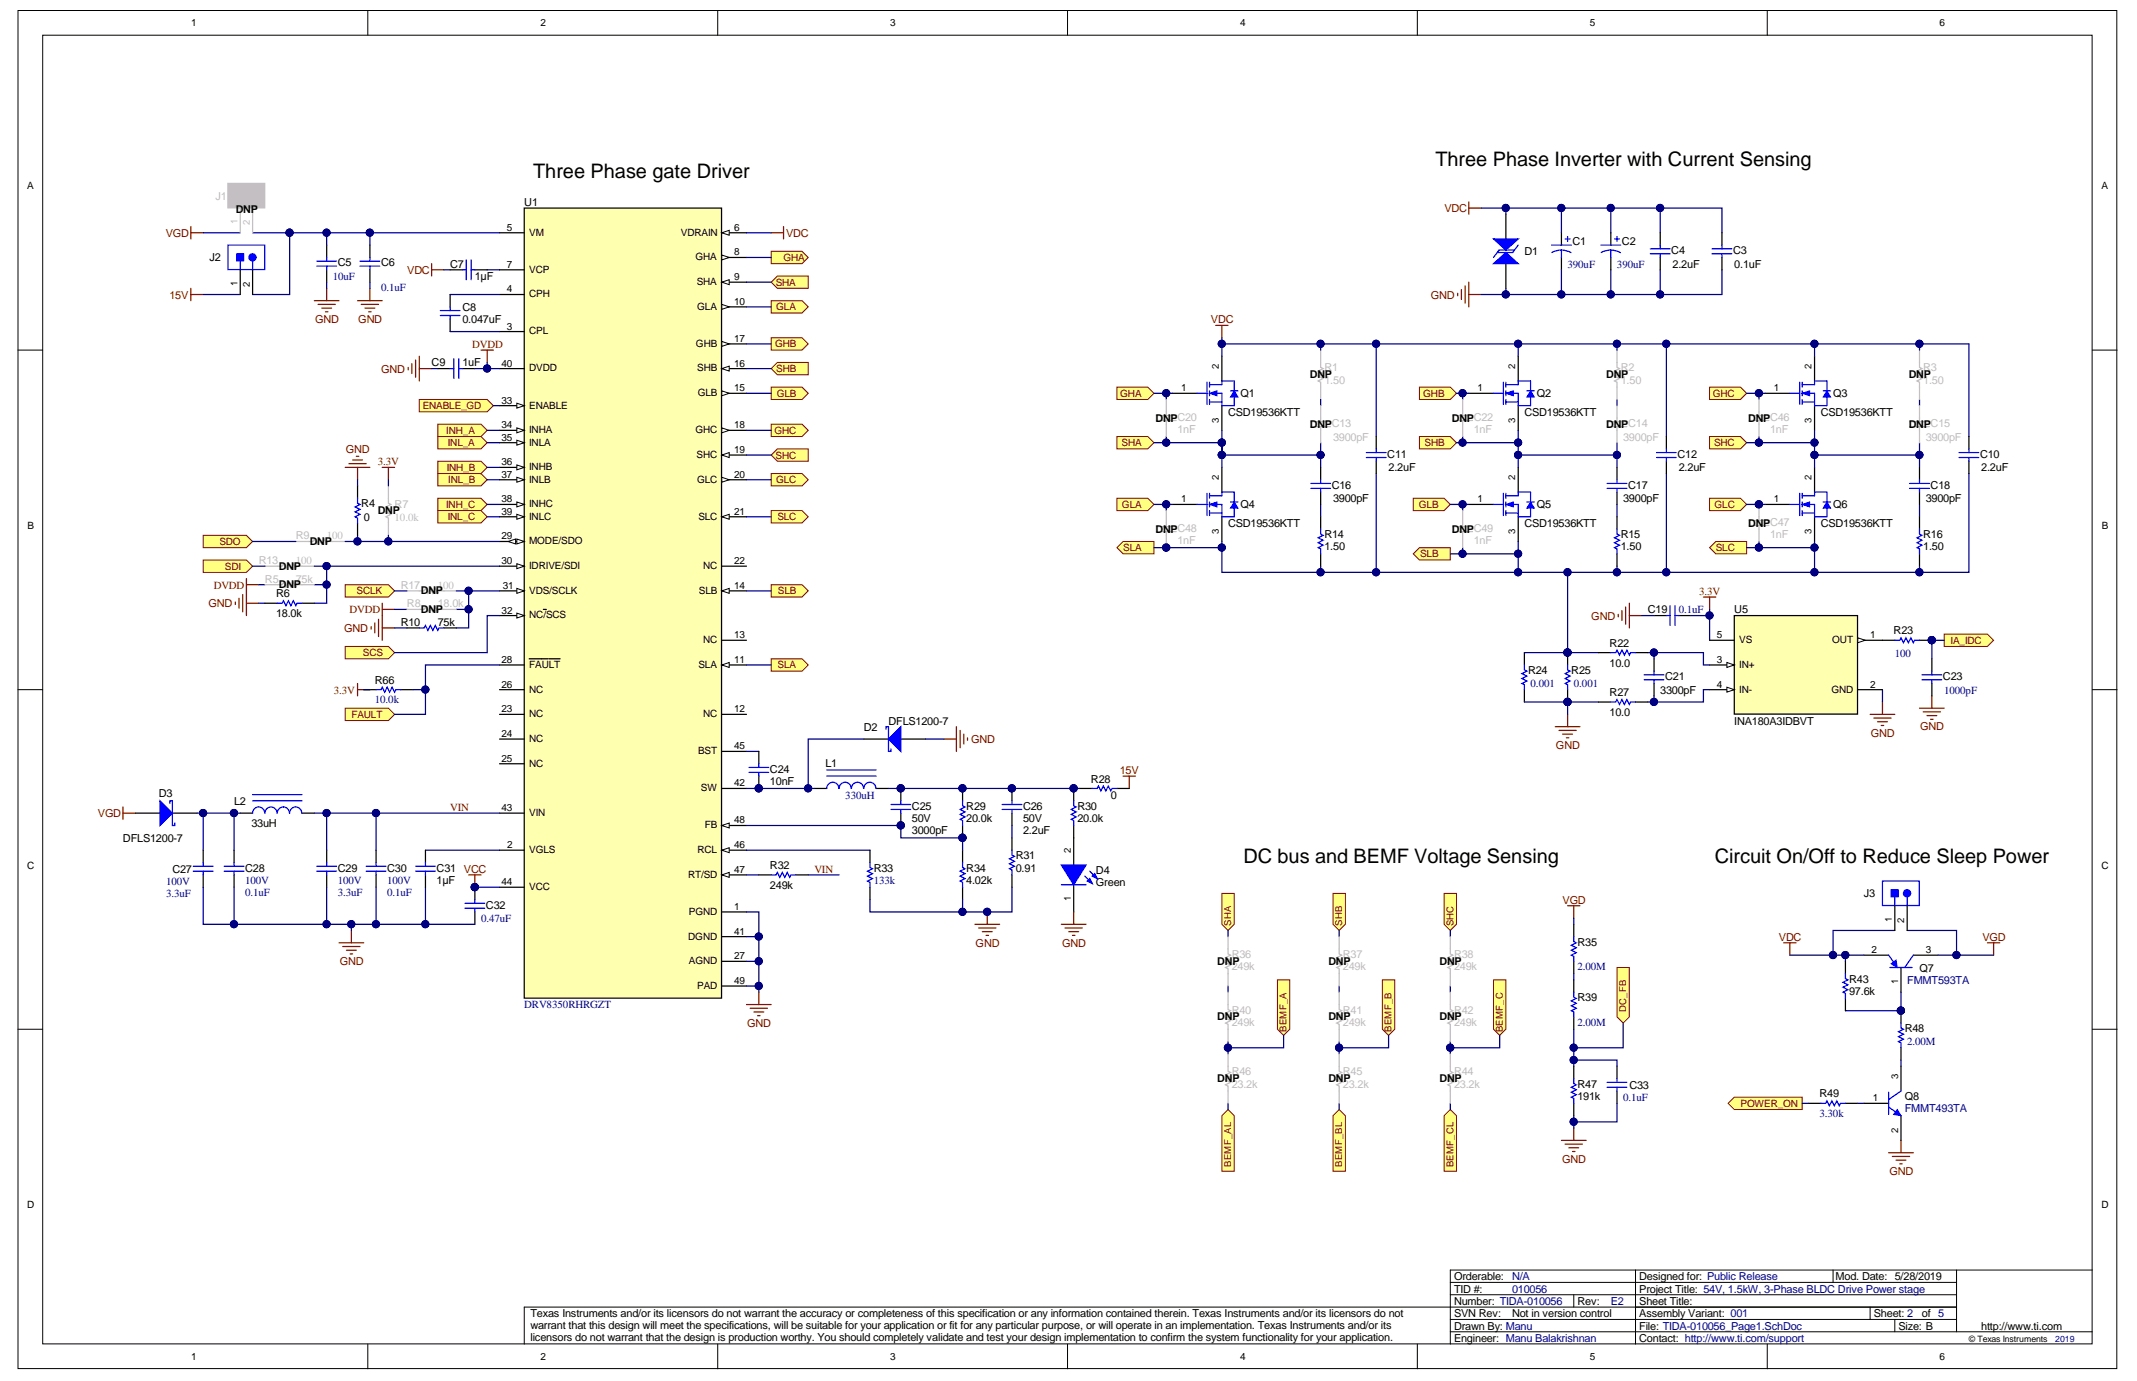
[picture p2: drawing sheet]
<svg xmlns="http://www.w3.org/2000/svg" width="432mm" height="279mm" viewBox="0 0 432 279" stroke-linecap="round" stroke-linejoin="round" font-family="sans-serif">
<defs><g id="words">
<g font-size="4">
<text x="107.7" y="36">Three Phase gate Driver</text>
<text x="290" y="33.5">Three Phase Inverter with Current Sensing</text>
<text x="251.3" y="174.5">DC bus and BEMF Voltage Sensing</text>
<text x="346.5" y="174.5">Circuit On/Off to Reduce Sleep Power</text>
</g>
<g font-size="2.2" fill="#c0bebc">
<text x="43.6" y="40.4">J1</text>
<text x="267.6" y="77.5">1.50</text>
<text x="267.6" y="75">R1</text>
<text x="327.5" y="77.5">1.50</text>
<text x="327.5" y="75">R2</text>
<text x="388.6" y="77.5">1.50</text>
<text x="388.6" y="75">R3</text>
<text x="237.9" y="87.5">1nF</text>
<text x="269.3" y="89">3900pF</text>
<text x="297.8" y="87.5">1nF</text>
<text x="328" y="89">3900pF</text>
<text x="357.7" y="87.5">1nF</text>
<text x="389.1" y="89">3900pF</text>
<text x="79.7" y="105.2">10.0k</text>
<text x="79.7" y="102.7">R7</text>
<text x="52.3" y="114">R13</text>
<text x="59.8" y="109">R9</text>
<text x="59.8" y="113.9">100</text>
<text x="66" y="109">100</text>
<text x="237.9" y="110">1nF</text>
<text x="297.8" y="110">1nF</text>
<text x="357.7" y="108.7">1nF</text>
<text x="53.5" y="117.7">R5</text>
<text x="59.8" y="117.7">75k</text>
<text x="81" y="119">R17</text>
<text x="88.5" y="118.9">100</text>
<text x="82.2" y="122.7">R8</text>
<text x="88.5" y="122.7">18.0k</text>
<text x="248.9" y="196.1">249k</text>
<text x="248.9" y="193.6">R36</text>
<text x="271.3" y="196.1">249k</text>
<text x="271.3" y="193.6">R37</text>
<text x="293.8" y="196.1">249k</text>
<text x="293.8" y="193.6">R38</text>
<text x="248.9" y="207.3">249k</text>
<text x="248.9" y="204.8">R40</text>
<text x="271.3" y="207.3">249k</text>
<text x="271.3" y="204.8">R41</text>
<text x="293.8" y="207.3">249k</text>
<text x="293.8" y="204.8">R42</text>
<text x="248.9" y="219.8">23.2k</text>
<text x="248.9" y="217.3">R46</text>
<text x="271.3" y="219.8">23.2k</text>
<text x="271.3" y="217.3">R45</text>
<text x="293.8" y="219.8">23.2k</text>
<text x="293.8" y="217.3">R44</text>
</g>
<g font-size="2.2">
<text x="105.9" y="41.6">U1</text>
<text x="47.6" y="43">D</text>
<text x="49.1" y="43">NP</text>
<text x="42.3" y="52.8">J2</text>
<text x="68.3" y="53.8">C5</text>
<text x="77" y="53.8">C6</text>
<text x="308" y="51.6">D1</text>
<text x="317.7" y="49.6">C1</text>
<text x="327.7" y="49.6">C2</text>
<text x="337.7" y="51.3">C4</text>
<text x="350.2" y="51.3">C3</text>
<text x="91" y="54.1">C7</text>
<text x="95.9" y="56.6">1µF</text>
<text x="338" y="54.1">2.2uF</text>
<text x="350.4" y="54.1">0.1uF</text>
<text x="93.5" y="65.3">0.047uF</text>
<text x="93.5" y="62.8">C8</text>
<text x="87.2" y="74">C9</text>
<text x="93.5" y="74">1uF</text>
<text x="264.7" y="76.4">DNP</text>
<text x="324.6" y="76.4">DNP</text>
<text x="385.7" y="76.4">DNP</text>
<text x="250.6" y="80.3">Q1</text>
<text x="310.5" y="80.3">Q2</text>
<text x="370.4" y="80.3">Q3</text>
<text x="233.5" y="85.2">DNPC20</text>
<text x="248.1" y="84">CSD19536KTT</text>
<text x="264.7" y="86.4">DNPC13</text>
<text x="293.4" y="85.2">DNPC22</text>
<text x="308" y="84">CSD19536KTT</text>
<text x="324.6" y="86.4">DNPC14</text>
<text x="353.2" y="85.2">DNPC46</text>
<text x="367.9" y="84">CSD19536KTT</text>
<text x="385.7" y="86.4">DNPC15</text>
<text x="280.3" y="92.5">C11</text>
<text x="280.6" y="95.3">2.2uF</text>
<text x="339" y="92.5">C12</text>
<text x="339.2" y="95.3">2.2uF</text>
<text x="400.1" y="92.5">C10</text>
<text x="400.3" y="95.3">2.2uF</text>
<text x="269.1" y="98.7">C16</text>
<text x="269.3" y="101.5">3900pF</text>
<text x="328" y="101.5">3900pF</text>
<text x="329" y="98.7">C17</text>
<text x="389.1" y="101.5">3900pF</text>
<text x="390.1" y="98.7">C18</text>
<text x="73" y="102.5">R4</text>
<text x="73.5" y="105.2">0</text>
<text x="76.3" y="103.9">DNP</text>
<text x="233.5" y="107.6">DNPC48</text>
<text x="248.1" y="106.5">CSD19536KTT</text>
<text x="250.6" y="102.7">Q4</text>
<text x="293.4" y="107.6">DNPC49</text>
<text x="308" y="106.5">CSD19536KTT</text>
<text x="310.5" y="102.7">Q5</text>
<text x="353.2" y="106.4">DNPC47</text>
<text x="367.9" y="106.5">CSD19536KTT</text>
<text x="370.4" y="102.7">Q6</text>
<text x="62.6" y="110.1">DNP</text>
<text x="267.6" y="111.2">1.50</text>
<text x="267.6" y="108.7">R14</text>
<text x="327.5" y="111.2">1.50</text>
<text x="327.5" y="108.7">R15</text>
<text x="388.6" y="111.2">1.50</text>
<text x="388.6" y="108.7">R16</text>
<text x="56.4" y="115.1">DNP</text>
<text x="56.4" y="118.9">DNP</text>
<text x="55.8" y="124.7">18.0k</text>
<text x="55.8" y="120.7">R6</text>
<text x="85" y="120.1">DNP</text>
<text x="85" y="123.9">DNP</text>
<text x="333" y="123.9">C19</text>
<text x="350.4" y="123.9">U5</text>
<text x="81" y="126.4">R10</text>
<text x="88.5" y="126.4">75k</text>
<text x="325.2" y="130.7">R22</text>
<text x="382.6" y="128.2">R23</text>
<text x="308.8" y="136.2">R24</text>
<text x="317.5" y="136.2">R25</text>
<text x="325.2" y="134.7">10.0</text>
<text x="336.5" y="137.4">C21</text>
<text x="392.6" y="137.4">C23</text>
<text x="75.7" y="138.2">R66</text>
<text x="325.2" y="140.7">R27</text>
<text x="335.5" y="140.2">3300pF</text>
<text x="174.5" y="147.7">D2</text>
<text x="179.5" y="146.4">DFLS1200-7</text>
<text x="325.2" y="144.7">10.0</text>
<text x="350.4" y="146.4">INA180A3IDBVT</text>
<text x="166.8" y="154.9">L1</text>
<text x="32.1" y="161.1">D3</text>
<text x="155.6" y="158.6">10nF</text>
<text x="155.6" y="156.1">C24</text>
<text x="220.4" y="158.1">R28</text>
<text x="224.4" y="161.4">0</text>
<text x="47.3" y="162.6">L2</text>
<text x="50.8" y="167.1">33uH</text>
<text x="184.3" y="166.1">50V</text>
<text x="184.3" y="163.6">C25</text>
<text x="195.2" y="166.1">20.0k</text>
<text x="195.2" y="163.6">R29</text>
<text x="206.7" y="166.1">50V</text>
<text x="206.7" y="163.6">C26</text>
<text x="217.7" y="166.1">20.0k</text>
<text x="217.7" y="163.6">R30</text>
<text x="24.8" y="170.1">DFLS1200-7</text>
<text x="184.3" y="168.6">3000pF</text>
<text x="205.2" y="173.6">R31</text>
<text x="206.7" y="168.6">2.2uF</text>
<text x="34.8" y="176.3">C27</text>
<text x="49.5" y="176.1">C28</text>
<text x="68.3" y="176.1">C29</text>
<text x="78.2" y="176.1">C30</text>
<text x="88.2" y="178.6">1µF</text>
<text x="88.2" y="176.1">C31 VCC</text>
<text x="155.6" y="179.6">249k</text>
<text x="155.6" y="175.6">R32</text>
<text x="176.5" y="176.1">R33</text>
<text x="195.2" y="178.6">4.02k</text>
<text x="195.2" y="176.1">R34</text>
<text x="205.2" y="176.1">0.91</text>
<text x="221.4" y="179.1">Green</text>
<text x="221.4" y="176.6">D4</text>
<text x="98.2" y="183.6">C32</text>
<text x="376.6" y="181.3">J3</text>
<text x="318.7" y="191.1">R35</text>
<text x="246" y="195">DNP</text>
<text x="268.4" y="195">DNP</text>
<text x="290.9" y="195">DNP</text>
<text x="387.9" y="196.3">Q7</text>
<text x="318.7" y="202.3">R39</text>
<text x="373.6" y="201">97.6k</text>
<text x="373.6" y="198.6">R43</text>
<text x="246" y="206.2">DNP</text>
<text x="268.4" y="206.2">DNP</text>
<text x="290.9" y="206.2">DNP</text>
<text x="384.9" y="208.5">R48</text>
<text x="246" y="218.7">DNP</text>
<text x="268.4" y="218.7">DNP</text>
<text x="290.9" y="218.7">DNP</text>
<text x="318.7" y="219.8">R47</text>
<text x="329.2" y="220">C33</text>
<text x="367.6" y="221.8">R49</text>
<text x="318.7" y="222.3">191k</text>
<text x="384.9" y="222.3">Q8</text>
<text x="293.8" y="263.7">Number: TIDA-010056</text>
<text x="293.8" y="261.2">TID #:</text>
<text x="293.8" y="258.7">Orderable:</text>
<text x="318.7" y="263.7">Rev:</text>
<text x="331.2" y="263.7">Sheet Title:</text>
<text x="331.2" y="261.2">Project Title: 54V, 1.5kW, 3-Phase BLDC Drive Power stage</text>
<text x="331.2" y="258.7">Designed for: Public Release</text>
<text x="370.9" y="258.7">Mod. Date: 5/28/2019</text>
<text x="107.2" y="266.1">Texas Instruments and/or its licensors do not warrant the accuracy or completeness of this specification or any information contained therein. Texas Instruments and/or its licensors do not</text>
<text x="107.2" y="268.6">warrant that this design will meet the specifications, will be suitable for your application or fit for any particular purpose, or will operate in an implementation. Texas Instruments and/or its</text>
<text x="293.8" y="268.7">Drawn By: Manu</text>
<text x="293.8" y="266.2">SVN Rev:</text>
<text x="305.5" y="266.2">Not in version control</text>
<text x="331.2" y="268.7">File: TIDA-010056_Page1.SchDoc</text>
<text x="331.2" y="266.2">Assembly Variant: 001</text>
<text x="378.6" y="266.2">Sheet: 2</text>
<text x="383.6" y="268.7">Size: B</text>
<text x="388.4" y="266.2">of 5</text>
<text x="400.3" y="268.7">http://www.ti.com</text>
<text x="107.2" y="271">licensors do not warrant that the design is production worthy. You should completely validate and test your design implementation to confirm the system functionality for your application.</text>
<text x="293.8" y="271.2">Engineer: Manu Balakrishnan</text>
<text x="331.2" y="271.2">Contact: http://www.ti.com/support</text>
</g>
<g font-size="2.2" fill="#800000">
<text x="33.5" y="47.9">VGD</text>
<text x="158.8" y="47.9">VDC</text>
<text x="291.8" y="42.9">VDC</text>
<text x="82.3" y="55.4">VDC</text>
<text x="34.2" y="60.3">15V</text>
<text x="63.7" y="65.3">GND</text>
<text x="72.4" y="65.3">GND</text>
<text x="244.7" y="65.3">VDC</text>
<text x="289.1" y="60.3">GND</text>
<text x="95.4" y="70.3">DVDD</text>
<text x="77" y="75.3">GND</text>
<text x="69.9" y="91.5">GND</text>
<text x="76.4" y="94">3.3V</text>
<text x="43.2" y="119">DVDD</text>
<text x="42.1" y="122.7">GND</text>
<text x="70.6" y="123.9">DVDD</text>
<text x="321.5" y="125.2">GND</text>
<text x="343.3" y="120.2">3.3V</text>
<text x="69.6" y="127.7">GND</text>
<text x="67.5" y="140.2">3.3V</text>
<text x="378" y="148.9">GND</text>
<text x="388" y="147.6">GND</text>
<text x="196.2" y="150.2">GND</text>
<text x="314.4" y="151.3">GND</text>
<text x="226.3" y="156.4">15V</text>
<text x="19.8" y="165.1">VGD</text>
<text x="91" y="163.8">VIN</text>
<text x="164.6" y="176.3">VIN</text>
<text x="315.7" y="182.6">VGD</text>
<text x="197.1" y="191.3">GND</text>
<text x="214.6" y="191.3">GND</text>
<text x="359.4" y="190.1">VDC</text>
<text x="400.6" y="190.1">VGD</text>
<text x="68.7" y="195">GND</text>
<text x="151" y="207.5">GND</text>
<text x="315.7" y="234.9">GND</text>
<text x="381.8" y="237.4">GND</text>
</g>
<g font-size="2.2" fill="#000080">
<text x="67.3" y="56.6">10uF</text>
<text x="77" y="58.8">0.1uF</text>
<text x="316.7" y="54.1">390uF</text>
<text x="326.7" y="54.1">390uF</text>
<text x="339.2" y="123.9">0.1uF</text>
<text x="382.9" y="132.7">100</text>
<text x="75.7" y="142.1">10.0k</text>
<text x="309.3" y="138.9">0.001</text>
<text x="318" y="138.9">0.001</text>
<text x="392.8" y="140.1">1000pF</text>
<text x="170.8" y="161.3">330uH</text>
<text x="33.6" y="178.8">100V</text>
<text x="49.5" y="178.6">100V</text>
<text x="68.3" y="178.6">100V</text>
<text x="78.2" y="178.6">100V</text>
<text x="176.5" y="178.6">133k</text>
<text x="33.6" y="181.3">3.3uF</text>
<text x="49.5" y="181.1">0.1uF</text>
<text x="68.3" y="181.1">3.3uF</text>
<text x="78.2" y="181.1">0.1uF</text>
<text x="97.2" y="186.3">0.47uF</text>
<text x="318.7" y="196">2.00M</text>
<text x="105.9" y="203.8">DRV8350RHRGZT</text>
<text x="385.4" y="198.8">FMMT593TA</text>
<text x="318.7" y="207.3">2.00M</text>
<text x="385.4" y="211.3">2.00M</text>
<text x="328" y="222.5">0.1uF</text>
<text x="367.6" y="225.7">3.30k</text>
<text x="384.9" y="224.8">FMMT493TA</text>
<text x="305.5" y="261.2">010056</text>
<text x="305.5" y="258.7">N/A</text>
<text x="325.5" y="263.7">E2</text>
</g>
<g font-size="2">
<text x="38.6" y="5.3">1</text>
<text x="109.2" y="5.3">2</text>
<text x="179.9" y="5.3">3</text>
<text x="250.6" y="5.3">4</text>
<text x="321.2" y="5.3">5</text>
<text x="391.9" y="5.3">6</text>
<text x="5.5" y="38.3">A</text>
<text x="424.6" y="38.3">A</text>
<text x="102.4" y="46.6">5</text>
<text x="106.9" y="47.6">VM</text>
<text x="137.6" y="47.6">VDRAIN</text>
<text x="148.3" y="46.6">6</text>
<text x="140.5" y="52.6">GHA</text>
<text x="148.3" y="51.6">8</text>
<text x="102.4" y="59.1">4</text>
<text x="102.4" y="54.1">7</text>
<text x="106.9" y="55.1">VCP</text>
<text x="140.8" y="57.6">SHA</text>
<text x="148.3" y="56.6">9</text>
<text x="106.9" y="60.1">CPH</text>
<text x="140.9" y="62.6">GLA</text>
<text x="148.3" y="61.6">10</text>
<text x="102.4" y="66.6">3</text>
<text x="106.9" y="67.6">CPL</text>
<text x="140.6" y="70.1">GHB</text>
<text x="148.3" y="69.1">17</text>
<text x="101.3" y="74.1">40</text>
<text x="106.9" y="75.1">DVDD</text>
<text x="140.9" y="75.1">SHB</text>
<text x="148.3" y="74.1">16</text>
<text x="101.3" y="81.6">33</text>
<text x="106.9" y="82.5">ENABLE</text>
<text x="141" y="80.1">GLB</text>
<text x="148.3" y="79.1">15</text>
<text x="238.7" y="79.1">1</text>
<text x="298.6" y="79.1">1</text>
<text x="358.4" y="79.1">1</text>
<text x="101.3" y="86.5">34</text>
<text x="101.3" y="89">35</text>
<text x="106.9" y="87.5">INHA</text>
<text x="140.5" y="87.5">GHC</text>
<text x="148.3" y="86.5">18</text>
<text x="101.3" y="94">36</text>
<text x="106.9" y="95">INHB</text>
<text x="106.9" y="90">INLA</text>
<text x="140.8" y="92.5">SHC</text>
<text x="148.3" y="91.5">19</text>
<text x="101.3" y="101.5">38</text>
<text x="101.3" y="96.5">37</text>
<text x="106.9" y="97.5">INLB</text>
<text x="140.9" y="97.5">GLC</text>
<text x="148.3" y="96.5">20</text>
<text x="238.7" y="101.5">1</text>
<text x="298.6" y="101.5">1</text>
<text x="358.4" y="101.5">1</text>
<text x="5.5" y="106.9">B</text>
<text x="101.3" y="104">39</text>
<text x="106.9" y="102.5">INHC</text>
<text x="106.9" y="105">INLC</text>
<text x="141.1" y="105">SLC</text>
<text x="148.3" y="104">21</text>
<text x="424.7" y="106.9">B</text>
<text x="101.3" y="114">30</text>
<text x="101.3" y="109">29</text>
<text x="106.9" y="110">MODE/SDO</text>
<text x="148.3" y="114">22</text>
<text x="101.6" y="119">31</text>
<text x="106.9" y="115">IDRIVE/SDI</text>
<text x="106.9" y="120">VDS/SCLK</text>
<text x="141.2" y="120">SLB</text>
<text x="142.1" y="115">NC</text>
<text x="148.3" y="119">14</text>
<text x="101.4" y="124">32</text>
<text x="106.9" y="125">NC/SCS</text>
<text x="142.1" y="130">NC</text>
<text x="148.3" y="129">13</text>
<text x="346.9" y="129">5</text>
<text x="351.4" y="130">VS</text>
<text x="370.2" y="130">OUT</text>
<text x="377.9" y="129">1</text>
<text x="101.3" y="133.9">28</text>
<text x="106.9" y="134.9">FAULT</text>
<text x="141.1" y="134.9">SLA</text>
<text x="148.3" y="133.9">11</text>
<text x="346.9" y="133.9">3</text>
<text x="351.4" y="134.9">IN+</text>
<text x="101.3" y="143.9">23</text>
<text x="101.3" y="138.9">26</text>
<text x="106.9" y="139.9">NC</text>
<text x="148.3" y="143.9">12</text>
<text x="346.9" y="138.9">4</text>
<text x="351.4" y="139.9">IN-</text>
<text x="370" y="139.9">GND</text>
<text x="377.9" y="138.9">2</text>
<text x="101.3" y="148.9">24</text>
<text x="106.9" y="144.9">NC</text>
<text x="106.9" y="149.9">NC</text>
<text x="142.1" y="144.9">NC</text>
<text x="101.3" y="153.9">25</text>
<text x="106.9" y="154.9">NC</text>
<text x="141.1" y="152.4">BST</text>
<text x="148.3" y="151.4">45</text>
<text x="141.6" y="159.9">SW</text>
<text x="148.3" y="158.9">42</text>
<text x="101.3" y="163.9">43</text>
<text x="106.9" y="164.9">VIN</text>
<text x="142.4" y="167.4">FB</text>
<text x="148.3" y="166.4">48</text>
<text x="102.5" y="171.4">2</text>
<text x="106.9" y="172.4">VGLS</text>
<text x="140.9" y="172.4">RCL</text>
<text x="148.3" y="171.4">46</text>
<text x="5.5" y="175.5">C</text>
<text x="101.3" y="178.9">44</text>
<text x="106.9" y="179.9">VCC</text>
<text x="139" y="177.4">RT/SD</text>
<text x="148.3" y="176.4">47</text>
<text x="424.6" y="175.5">C</text>
<text x="139.2" y="184.8">PGND</text>
<text x="148.3" y="183.9">1</text>
<text x="139.1" y="189.8">DGND</text>
<text x="148.3" y="188.8">41</text>
<text x="139.2" y="194.8">AGND</text>
<text x="148.3" y="193.8">27</text>
<text x="378.1" y="192.6">2</text>
<text x="389.1" y="192.6">3</text>
<text x="140.9" y="199.8">PAD</text>
<text x="148.3" y="198.8">49</text>
<text x="378.4" y="222.5">1</text>
<text x="5.5" y="244.1">D</text>
<text x="424.6" y="244.1">D</text>
<text x="38.6" y="274.8">1</text>
<text x="109.2" y="274.8">2</text>
<text x="179.9" y="274.8">3</text>
<text x="250.6" y="274.8">4</text>
<text x="321.2" y="274.8">5</text>
<text x="391.9" y="274.8">6</text>
</g>
<g font-size="2" fill="#800000">
<text x="158.3" y="52.7">GHA</text>
<text x="156.7" y="57.7">SHA</text>
<text x="156.8" y="62.7">GLA</text>
<text x="156.6" y="70.2">GHB</text>
<text x="156.8" y="75.2">SHB</text>
<text x="85.4" y="82.7">ENABLE_GD</text>
<text x="156.9" y="80.2">GLB</text>
<text x="226.4" y="80.2">GHA</text>
<text x="287.6" y="80.2">GHB</text>
<text x="346.1" y="80.2">GHC</text>
<text x="90.2" y="87.7">INH_A</text>
<text x="156.5" y="87.7">GHC</text>
<text x="90.3" y="95.1">INH_B</text>
<text x="90.5" y="90.2">INL_A</text>
<text x="156.7" y="92.7">SHC</text>
<text x="226.6" y="90.2">SHA</text>
<text x="287.8" y="90.2">SHB</text>
<text x="346.3" y="90.2">SHC</text>
<text x="90.6" y="97.6">INL_B</text>
<text x="156.8" y="97.6">GLC</text>
<text x="90.1" y="102.6">INH_C</text>
<text x="90.5" y="105.1">INL_C</text>
<text x="157.1" y="105.1">SLC</text>
<text x="226.7" y="102.6">GLA</text>
<text x="286.7" y="102.6">GLB</text>
<text x="346.4" y="102.6">GLC</text>
<text x="44.3" y="110.1">SDO</text>
<text x="227" y="111.4">SLA</text>
<text x="286.9" y="112.6">SLB</text>
<text x="346.7" y="111.4">SLC</text>
<text x="45.5" y="115.1">SDI</text>
<text x="72" y="120.1">SCLK</text>
<text x="157.2" y="120.1">SLB</text>
<text x="394.1" y="130.1">IA_IDC</text>
<text x="73.3" y="132.6">SCS</text>
<text x="157.1" y="135.1">SLA</text>
<text x="71" y="145.1">FAULT</text>
<text x="351.7" y="223.6">POWER_ON</text>
</g>
<g font-size="1.9" fill="#c0bebc">
<text x="48" y="45.3" transform="rotate(-90 48 45.3)">1</text>
<text x="50.5" y="45.6" transform="rotate(-90 50.5 45.6)">2</text>
</g>
<g font-size="1.9">
<text x="48" y="57.8" transform="rotate(-90 48 57.8)">1</text>
<text x="50.5" y="58" transform="rotate(-90 50.5 58)">2</text>
<text x="246.3" y="74.5" transform="rotate(-90 246.3 74.5)">2</text>
<text x="306.2" y="74.5" transform="rotate(-90 306.2 74.5)">2</text>
<text x="366.1" y="74.5" transform="rotate(-90 366.1 74.5)">2</text>
<text x="246.3" y="85.5" transform="rotate(-90 246.3 85.5)">3</text>
<text x="306.2" y="85.5" transform="rotate(-90 306.2 85.5)">3</text>
<text x="366.1" y="85.5" transform="rotate(-90 366.1 85.5)">3</text>
<text x="246.3" y="96.9" transform="rotate(-90 246.3 96.9)">2</text>
<text x="306.2" y="96.9" transform="rotate(-90 306.2 96.9)">2</text>
<text x="366.1" y="96.9" transform="rotate(-90 366.1 96.9)">2</text>
<text x="246.3" y="108" transform="rotate(-90 246.3 108)">3</text>
<text x="306.2" y="108" transform="rotate(-90 306.2 108)">3</text>
<text x="366.1" y="108" transform="rotate(-90 366.1 108)">3</text>
<text x="216.4" y="172.3" transform="rotate(-90 216.4 172.3)">2</text>
<text x="216.4" y="182" transform="rotate(-90 216.4 182)">1</text>
<text x="382.3" y="186.3" transform="rotate(-90 382.3 186.3)">1</text>
<text x="384.8" y="186.5" transform="rotate(-90 384.8 186.5)">2</text>
<text x="383.5" y="198.8" transform="rotate(-90 383.5 198.8)">1</text>
<text x="383.5" y="218" transform="rotate(-90 383.5 218)">3</text>
<text x="383.5" y="229" transform="rotate(-90 383.5 229)">2</text>
</g>
<g font-size="1.9" fill="#800000">
<text x="248.8" y="187.1" transform="rotate(-90 248.8 187.1)">SHA</text>
<text x="271.2" y="187.1" transform="rotate(-90 271.2 187.1)">SHB</text>
<text x="293.7" y="187.2" transform="rotate(-90 293.7 187.2)">SHC</text>
<text x="260" y="208.5" transform="rotate(-90 260 208.5)">BEMF_A</text>
<text x="281.2" y="208.5" transform="rotate(-90 281.2 208.5)">BEMF_B</text>
<text x="303.6" y="208.6" transform="rotate(-90 303.6 208.6)">BEMF_C</text>
<text x="328.6" y="204.5" transform="rotate(-90 328.6 204.5)">DC_FB</text>
<text x="248.8" y="235.8" transform="rotate(-90 248.8 235.8)">BEMF_AL</text>
<text x="271.2" y="235.8" transform="rotate(-90 271.2 235.8)">BEMF_BL</text>
<text x="293.7" y="235.9" transform="rotate(-90 293.7 235.9)">BEMF_CL</text>
</g>
<text font-size="1.8" x="397.8" y="271.2">© Texas Instruments</text>
<text font-size="1.8" fill="#000080" x="415.3" y="271.2">2019</text>
</g></defs>
<g fill="#fff" stroke="#000" stroke-width=".2">
<path d="M3.6 2.1h424.1v274.4h-424.1z"/>
<path d="M8.6 7.1h414.1v264.4h-414.1z"/>
</g>
<g fill="none" stroke="#000" stroke-width=".2">
<path d="M74.3 2.1v5M145 2.1v5M215.7 2.1v5M286.4 2.1v5M357.1 2.1v5M3.6 70.7h5M422.8 70.7h5M3.6 139.4h5M422.8 139.4h5M3.6 208h5M422.8 208h5M293 259.1h102.3"/>
<path d="M330.5 256.6h-37.5v15M370.4 256.6v2.5M395.3 256.6v12.5M422.8 256.6h-92.3v15M74.3 271.6v5M145 271.6v5M215.7 271.6v5M286.4 271.6v5M293 269.1h129.8M293 266.6h102.3M293 261.6h102.3M318 261.6v2.5"/>
<path d="M357.1 271.6v5M377.9 264.1v2.5M382.9 266.6v2.5M395.3 264.1h-289.4v7.5"/>
</g>
<path d="M360.4 190.5h2.5M361.7 190.5v2.5M401.6 190.5h2.5M402.8 190.5v2.5M381.6 232.9h5M382.4 233.7h3.5M383.1 234.4h2M383.9 235.2h.5M384.1 230.4v2.5" fill="none" stroke="#800000" stroke-width=".25"/>
<path d="M350.4 221.7h13.8v2.5h-13.8l-1.2-1.3z" fill-rule="evenodd" fill="#ffff80" stroke="#800000" stroke-width=".2"/>
<path d="M376.6 193h5M384.1 195.5v5M386.6 193h5" fill="none" stroke="#000" stroke-width=".25"/>
<path d="M381.6 193l1.3 1.7M381.9 195.5h4.5M386.6 193l-1.7 2.5" fill="none" stroke="#00f" stroke-width=".25"/>
<path d="M382.1 194.7l1-.7 .3 1.5z" fill="#00f"/>
<path d="M382.1 194.7l1-.7 .3 1.5z" fill="none" stroke="#00f" stroke-width=".2"/>
<path d="M304.3 43.3v5M304.3 53.3v5M384.1 204.2v2.5M384.1 211.7v2.5M365.4 222.9h2.5M372.9 222.9h2.5" fill="none" stroke="#000" stroke-width=".25"/>
<path d="M384.1 206.7v1l.5 .3-1 .5 1 .5-1 .5 1 .5-1 .5 .5 .2v1M367.9 222.9h1l.2-.5 .5 1 .5-1 .5 1 .5-1 .5 1 .3-.5h1" fill="none" stroke="#00f" stroke-width=".25"/>
<g fill="#000080" stroke="#000080" stroke-width=".2">
<circle cx="384.1" cy="204.2" r=".72"/>
<circle cx="370.4" cy="193" r=".72"/>
<circle cx="395.3" cy="193" r=".72"/>
<circle cx="372.9" cy="193" r=".72"/>
</g>
<path d="M361.7 193h14.9M382.9 188h-12.5v5M385.4 188h9.9v5M391.6 193h11.2M384.1 200.5v3.7M364.2 222.9h1.2" fill="none" stroke="#000080" stroke-width=".25"/>
<path d="M301.8 48.3h5l-2.5 2.2z" fill="#00f"/>
<path d="M301.8 48.3h5l-2.5 2.2z" fill="none" stroke="#00f" stroke-width=".25"/>
<path d="M301.8 53.3l2.5-2.3 2.5 2.3z" fill="#00f"/>
<g fill="none" stroke="#00f" stroke-width=".25">
<path d="M301.8 53.3l2.5-2.3 2.5 2.3zM306 50.5h-3.1l-1.1 1.5M306.8 49.5l-1.2 1.5h-3.1M313.5 49.5h4M315.5 50.5l.8 .1 1.1 .4M315.5 50.5l-.8 .1-1.1 .4M315.5 50.5v1.5M316.2 48.3h1M316.7 47.8v1M241.9 79.5h2M243.9 77.2v4.5M244.4 77.7h2.5"/>
<path d="M244.4 79.5h2.5v2.5M244.4 77.2v1M244.4 79v1M244.4 81.2h2.5M244.4 80.7v1"/>
</g>
<path d="M315.5 47v2.5M315.5 52v2.5M236.9 79.5h5" fill="none" stroke="#000" stroke-width=".25"/>
<path d="M294.5 59.3v.5M295.3 58.5v2M296 57.8v3.5M296.8 40.8v2.5M296.8 57v5M296.8 42h2.5M296.8 59.5h2.5" fill="none" stroke="#800000" stroke-width=".25"/>
<path d="M299.3 42h5M299.3 59.5h5M304.3 43.3v-1.3h43.6v5M315.5 42v5M315.5 54.5v5M325.5 42v5M325.5 54.5v5M335.5 42v5M335.5 54.5v5M347.9 54.5v5h-43.6v-1.2" fill="none" stroke="#000080" stroke-width=".25"/>
<g fill="#000080" stroke="#000080" stroke-width=".2">
<circle cx="304.2" cy="42" r=".72"/>
<circle cx="315.5" cy="42" r=".72"/>
<circle cx="325.5" cy="42" r=".72"/>
<circle cx="335.4" cy="42" r=".72"/>
<circle cx="304.2" cy="59.5" r=".72"/>
<circle cx="315.5" cy="59.5" r=".72"/>
<circle cx="325.5" cy="59.5" r=".72"/>
<circle cx="335.4" cy="59.5" r=".72"/>
</g>
<path d="M244.4 79.5l1.5-.5v1z" fill="#00f"/>
<path d="M244.4 79.5l1.5-.5v1z" fill="none" stroke="#00f" stroke-width=".2"/>
<path d="M246.9 77v.7" fill="none" stroke="#00f" stroke-width=".25"/>
<path d="M246.9 72v5M246.9 82v5" fill="none" stroke="#000" stroke-width=".25"/>
<path d="M249.4 79l.7 1.2h-1.5z" fill="#00f"/>
<path d="M249.4 79l.7 1.2h-1.5z" fill="none" stroke="#00f" stroke-width=".2"/>
<path d="M246.9 77h2.5v2M248.6 79h1.5M243.9 99.7v4.5M244.4 99.7v1M249.4 80.2v1.8h-2.5M241.9 101.9h2M244.4 100.2h2.5M244.4 101.9h2.5v2.5M244.4 103.7h2.5M244.4 101.4v1M244.4 103.2v1" fill="none" stroke="#00f" stroke-width=".25"/>
<path d="M236.9 101.9h5" fill="none" stroke="#000" stroke-width=".25"/>
<path d="M244.4 101.9l1.5-.5v1z" fill="#00f"/>
<path d="M244.4 101.9l1.5-.5v1z" fill="none" stroke="#00f" stroke-width=".2"/>
<path d="M246.9 99.4v.8" fill="none" stroke="#00f" stroke-width=".25"/>
<path d="M246.9 94.4v5M246.9 104.4v5" fill="none" stroke="#000" stroke-width=".25"/>
<path d="M249.4 101.4l.7 1.3h-1.5z" fill="#00f"/>
<path d="M249.4 101.4l.7 1.3h-1.5z" fill="none" stroke="#00f" stroke-width=".2"/>
<path d="M301.8 79.5h2M303.8 77.2v4.5M304.3 77.7h2.5M304.3 79.5h2.5v2.5M304.3 77.2v1M304.3 79v1M246.9 99.4h2.5v2M304.3 81.2h2.5M304.3 80.7v1M248.6 101.4h1.5M249.4 102.7v1.7h-2.5" fill="none" stroke="#00f" stroke-width=".25"/>
<path d="M296.8 79.5h5" fill="none" stroke="#000" stroke-width=".25"/>
<path d="M304.3 79.5l1.5-.5v1z" fill="#00f"/>
<path d="M304.3 79.5l1.5-.5v1z" fill="none" stroke="#00f" stroke-width=".2"/>
<path d="M306.8 77v.7" fill="none" stroke="#00f" stroke-width=".25"/>
<path d="M306.8 72v5M306.8 82v5" fill="none" stroke="#000" stroke-width=".25"/>
<path d="M309.3 79l.7 1.2h-1.5z" fill="#00f"/>
<path d="M309.3 79l.7 1.2h-1.5z" fill="none" stroke="#00f" stroke-width=".2"/>
<path d="M306.8 77h2.5v2M308.5 79h1.5M361.7 79.5h2M363.7 77.2v4.5M364.2 77.7h2.4M364.2 79.5h2.4v2.5M364.2 77.2v1M364.2 79v1M309.3 80.2v1.8h-2.5M364.2 81.2h2.4M364.2 80.7v1" fill="none" stroke="#00f" stroke-width=".25"/>
<path d="M356.7 79.5h5" fill="none" stroke="#000" stroke-width=".25"/>
<path d="M364.2 79.5l1.4-.5v1z" fill="#00f"/>
<path d="M364.2 79.5l1.4-.5v1z" fill="none" stroke="#00f" stroke-width=".2"/>
<path d="M366.6 77v.7" fill="none" stroke="#00f" stroke-width=".25"/>
<path d="M366.6 72v5M366.6 82v5" fill="none" stroke="#000" stroke-width=".25"/>
<path d="M369.1 79l.8 1.2h-1.5z" fill="#00f"/>
<path d="M369.1 79l.8 1.2h-1.5z" fill="none" stroke="#00f" stroke-width=".2"/>
<path d="M366.6 77h2.5v2M368.4 79h1.5M303.8 99.7v4.5M304.3 99.7v1M369.1 80.2v1.8h-2.5M301.8 101.9h2M304.3 100.2h2.5M304.3 101.9h2.5v2.5M304.3 103.7h2.5M304.3 101.4v1M304.3 103.2v1" fill="none" stroke="#00f" stroke-width=".25"/>
<path d="M296.8 101.9h5" fill="none" stroke="#000" stroke-width=".25"/>
<path d="M304.3 101.9l1.5-.5v1z" fill="#00f"/>
<path d="M304.3 101.9l1.5-.5v1z" fill="none" stroke="#00f" stroke-width=".2"/>
<path d="M306.8 99.4v.8" fill="none" stroke="#00f" stroke-width=".25"/>
<path d="M306.8 94.4v5M306.8 104.4v5" fill="none" stroke="#000" stroke-width=".25"/>
<path d="M309.3 101.4l.7 1.3h-1.5z" fill="#00f"/>
<path d="M309.3 101.4l.7 1.3h-1.5z" fill="none" stroke="#00f" stroke-width=".2"/>
<path d="M306.8 99.4h2.5v2M363.7 99.7v4.5M364.2 99.7v1M308.5 101.4h1.5M309.3 102.7v1.7h-2.5M361.7 101.9h2M364.2 100.2h2.4M364.2 101.9h2.4v2.5M364.2 103.7h2.4M364.2 101.4v1M364.2 103.2v1" fill="none" stroke="#00f" stroke-width=".25"/>
<path d="M356.7 101.9h5" fill="none" stroke="#000" stroke-width=".25"/>
<path d="M364.2 101.9l1.4-.5v1z" fill="#00f"/>
<path d="M364.2 101.9l1.4-.5v1z" fill="none" stroke="#00f" stroke-width=".2"/>
<path d="M366.6 99.4v.8" fill="none" stroke="#00f" stroke-width=".25"/>
<path d="M366.6 94.4v5M366.6 104.4v5" fill="none" stroke="#000" stroke-width=".25"/>
<path d="M369.1 101.4l.8 1.3h-1.5z" fill="#00f"/>
<path d="M369.1 101.4l.8 1.3h-1.5z" fill="none" stroke="#00f" stroke-width=".2"/>
<path d="M366.6 99.4h2.5v2M368.4 101.4h1.5M369.1 102.7v1.7h-2.5" fill="none" stroke="#00f" stroke-width=".25"/>
<path d="M245.6 65.7h2.5M246.9 65.7v2.5M314.3 146.8h4.9M315 147.6h3.5M315.8 148.3h1.9M316.5 149.1h.5M316.7 144.3v2.5" fill="none" stroke="#800000" stroke-width=".25"/>
<g fill="#ffff80" stroke="#800000" stroke-width=".2">
<path d="M225.7 78.2h6.2l1.3 1.3-1.3 1.2h-6.2z" fill-rule="evenodd"/>
<path d="M225.7 100.7h6.2l1.3 1.2-1.3 1.3h-6.2z" fill-rule="evenodd"/>
<path d="M286.8 78.2h6.2l1.3 1.3-1.3 1.2h-6.2z" fill-rule="evenodd"/>
<path d="M285.6 100.7h6.2l1.2 1.2-1.2 1.3h-6.2z" fill-rule="evenodd"/>
<path d="M345.4 78.2h6.3l1.2 1.3-1.2 1.2h-6.3z" fill-rule="evenodd"/>
<path d="M345.4 100.7h6.3l1.2 1.2-1.2 1.3h-6.3z" fill-rule="evenodd"/>
<path d="M225.7 88.2h6.2l1.3 1.3-1.3 1.2h-6.2z" fill-rule="evenodd"/>
<path d="M286.8 88.2h6.2l1.3 1.3-1.3 1.2h-6.2z" fill-rule="evenodd"/>
<path d="M345.4 88.2h6.3l1.2 1.3-1.2 1.2h-6.3z" fill-rule="evenodd"/>
<path d="M346.7 109.4h6.2v2.5h-6.2l-1.3-1.2z" fill-rule="evenodd"/>
<path d="M286.8 110.7h6.2v2.5h-6.2l-1.2-1.3z" fill-rule="evenodd"/>
<path d="M226.9 109.4h6.3v2.5h-6.3l-1.2-1.2z" fill-rule="evenodd"/>
</g>
<path d="M266.8 104.4v2.5M266.8 111.9v2.5M326.7 104.4v2.5M326.7 111.9v2.5M387.9 104.4v2.5M387.9 111.9v2.5M308 131.9v2.5M308 139.4v2.5M316.7 131.9v2.5M316.7 139.4v2.5" fill="none" stroke="#000" stroke-width=".25"/>
<path d="M266.8 106.9v1l.5 .3-.9 .5 .9 .5-.9 .5 .9 .5-.9 .5 .4 .2v1M326.7 106.9v1l.5 .3-1 .5 1 .5-1 .5 1 .5-1 .5 .5 .2v1M387.9 106.9v1l.5 .3-1 .5 1 .5-1 .5 1 .5-1 .5 .5 .2v1M308 134.4v1l.5 .2-1 .5 1 .5-1 .5 1 .5-1 .5 .5 .3v1M316.7 134.4v1l.5 .2-1 .5 1 .5-1 .5 1 .5-1 .5 .5 .3v1" fill="none" stroke="#00f" stroke-width=".25"/>
<g fill="#000080" stroke="#000080" stroke-width=".2">
<circle cx="316.7" cy="131.8" r=".72"/>
<circle cx="316.7" cy="141.8" r=".72"/>
<circle cx="235.6" cy="89.4" r=".72"/>
<circle cx="246.9" cy="89.4" r=".72"/>
<circle cx="295.5" cy="89.4" r=".72"/>
<circle cx="306.7" cy="89.4" r=".72"/>
<circle cx="355.4" cy="89.4" r=".72"/>
<circle cx="366.6" cy="89.4" r=".72"/>
<circle cx="295.5" cy="111.9" r=".72"/>
<circle cx="306.7" cy="111.9" r=".72"/>
<circle cx="235.6" cy="110.6" r=".72"/>
<circle cx="246.9" cy="110.6" r=".72"/>
<circle cx="266.8" cy="91.9" r=".72"/>
<circle cx="246.9" cy="91.9" r=".72"/>
<circle cx="246.9" cy="69.5" r=".72"/>
<circle cx="326.7" cy="115.6" r=".72"/>
<circle cx="306.7" cy="115.6" r=".72"/>
<circle cx="355.4" cy="110.6" r=".72"/>
<circle cx="366.6" cy="110.6" r=".72"/>
<circle cx="266.8" cy="115.6" r=".72"/>
<circle cx="278.1" cy="115.6" r=".72"/>
<circle cx="336.7" cy="115.6" r=".72"/>
<circle cx="387.8" cy="115.6" r=".72"/>
<circle cx="366.6" cy="115.6" r=".72"/>
<circle cx="316.7" cy="115.6" r=".72"/>
<circle cx="235.6" cy="79.4" r=".72"/>
<circle cx="235.6" cy="101.9" r=".72"/>
<circle cx="295.5" cy="101.9" r=".72"/>
<circle cx="295.5" cy="79.4" r=".72"/>
<circle cx="355.4" cy="79.4" r=".72"/>
<circle cx="355.4" cy="101.9" r=".72"/>
<circle cx="326.7" cy="91.9" r=".72"/>
<circle cx="306.7" cy="91.9" r=".72"/>
<circle cx="387.8" cy="91.9" r=".72"/>
<circle cx="366.6" cy="91.9" r=".72"/>
<circle cx="266.8" cy="69.5" r=".72"/>
<circle cx="278.1" cy="69.5" r=".72"/>
<circle cx="306.7" cy="69.5" r=".72"/>
<circle cx="326.7" cy="69.5" r=".72"/>
<circle cx="336.7" cy="69.5" r=".72"/>
<circle cx="366.6" cy="69.5" r=".72"/>
<circle cx="387.8" cy="69.5" r=".72"/>
</g>
<g fill="none" stroke="#000080" stroke-width=".25">
<path d="M233.2 79.5h3.7M235.7 79.5v1.2M246.9 68.2v3.8M246.9 69.5h150.9v18.7M266.8 69.5v1.2M278.1 69.5v18.7M294.3 79.5h2.5M295.5 79.5v1.2M306.8 69.5v2.5M326.7 69.5v1.2M336.7 69.5v18.7M352.9 79.5h3.8"/>
<path d="M355.4 79.5v1.2M366.6 69.5v2.5M387.9 69.5v1.2M233.2 89.5h13.7M235.7 88.2v1.3M246.9 87v7.4M246.9 91.9h19.9M266.8 89.5v4.9M266.8 80.7v1.3M278.1 95.7v20M294.3 89.5h12.5M295.5 88.2v1.3"/>
<path d="M306.8 87v7.4M306.8 91.9h19.9M326.7 89.5v4.9M326.7 80.7v1.3M336.7 95.7v20M352.9 89.5h13.7M355.4 88.2v1.3M366.6 87v7.4M366.6 91.9h21.3M387.9 89.5v4.9M387.9 80.7v1.3M397.8 95.7v20h-150.9v-5"/>
<path d="M233.2 101.9h3.7M235.7 101.9v1.3M246.9 109.4v1.3h-13.7M266.8 101.9v2.5M266.8 114.4v1.3M293 101.9h3.8M295.5 101.9v1.3M295.5 110.7v1.2M306.8 109.4v2.5h-13.8M306.8 111.9v3.8M316.7 115.7v16.2M326.7 101.9v2.5"/>
<path d="M326.7 114.4v1.3M352.9 110.7h13.7M352.9 101.9h3.8M355.4 109.4v1.3M366.6 109.4v6.3M387.9 101.9v2.5M387.9 114.4v1.3M316.7 141.9v2.4"/>
</g>
<path d="M266.8 70.7v3.5l.5 .3-.9 .5 .9 .5-.9 .5 .9 .5-.9 .5 .4 .2v3.5M326.7 70.7v3.5l.5 .3-1 .5 1 .5-1 .5 1 .5-1 .5 .5 .2v3.5M387.9 70.7v3.5l.5 .3-1 .5 1 .5-1 .5 1 .5-1 .5 .5 .2v3.5" fill="none" stroke="#c0bebc" stroke-width=".25"/>
<path d="M392.8 128.1h8.8l1.2 1.3-1.2 1.2h-8.8z" fill-rule="evenodd" fill="#ffff80" stroke="#800000" stroke-width=".2"/>
<g fill="none" stroke="#800000" stroke-width=".25">
<path d="M327 124.1v.5M327.7 123.4v2M328.5 122.6v3.5M329.2 121.9v5M329.2 124.4h2.5M344.2 120.6h2.5M345.4 120.6v2.5M377.9 144.3h5M378.6 145.1h3.5M379.4 145.8h2M380.1 146.6h.5M380.4 141.9v2.4"/>
<path d="M387.9 143.1h4.9M388.6 143.8h3.5M389.4 144.6h1.9M390.1 145.3h.5M390.3 140.6v2.5"/>
</g>
<path d="M334.2 124.4h2.5M339.2 124.4h2.5M380.4 129.4h2.5M387.9 129.4h2.4M390.3 133.1v2.5M390.3 138.1v2.5" fill="none" stroke="#000" stroke-width=".25"/>
<g fill="#000080" stroke="#000080" stroke-width=".2">
<circle cx="390.3" cy="129.4" r=".72"/>
<circle cx="345.4" cy="124.4" r=".72"/>
</g>
<path d="M336.7 124.4h.8M337.5 122.4v4M338.5 124.4h.7M338.5 122.4v4M382.9 129.4h1l.2-.5 .5 1 .5-1 .5 1 .5-1 .5 1 .3-.5h1M388.4 136.4h3.9M388.4 137.4h3.9M390.3 135.6v.8M390.3 137.4v.7" fill="none" stroke="#00f" stroke-width=".25"/>
<path d="M341.7 124.4h3.7v5M380.4 139.4v2.5M390.3 129.4h2.5" fill="none" stroke="#000080" stroke-width=".25"/>
<path d="M350.4 124.4h24.9v19.9h-24.9z" fill="#ffffb0" stroke="#000" stroke-width=".25"/>
<path d="M375.4 129.4h5" fill="none" stroke="#000" stroke-width=".25"/>
<path d="M375.4 128.9l1.5 .5-1.5 .5z" fill="#fff"/>
<path d="M375.4 128.9l1.5 .5-1.5 .5z" fill="none" stroke="#000" stroke-width=".2"/>
<path d="M345.4 134.4h5M375.4 139.4h5" fill="none" stroke="#000" stroke-width=".25"/>
<path d="M348.9 133.9l1.5 .5-1.5 .5z" fill="#fff"/>
<path d="M348.9 133.9l1.5 .5-1.5 .5z" fill="none" stroke="#000" stroke-width=".2"/>
<path d="M345.4 139.4h5" fill="none" stroke="#000" stroke-width=".25"/>
<path d="M348.9 138.9l1.5 .5-1.5 .5z" fill="#fff"/>
<path d="M348.9 138.9l1.5 .5-1.5 .5z" fill="none" stroke="#000" stroke-width=".2"/>
<path d="M91 59.5v2.5M91 64.5v2.5M334.2 133.1v2.5M334.2 138.1v2.5M345.4 129.4h5M27.3 164.3h5M34.8 164.3h5M48.5 164.3h2.5M61 164.3h2.5" fill="none" stroke="#000" stroke-width=".25"/>
<g fill="none" stroke="#00f" stroke-width=".25">
<path d="M89 63.8h4M89 62.8h4M91 62v.8M91 63.8v.7M332.2 136.4h4M332.2 137.4h4M334.2 135.6v.8M334.2 137.4v.7M51 161.8h10M51 160.6h10M53.5 164.3a1.22 1.22 0 0 0-1.2-1.2 1.22 1.22 0 0 0-1.3 1.2M56 164.3a1.22 1.22 0 0 0-1.2-1.2 1.22 1.22 0 0 0-1.3 1.2"/>
<path d="M58.5 164.3a1.22 1.22 0 0 0-1.2-1.2 1.22 1.22 0 0 0-1.3 1.2M61 164.3a1.22 1.22 0 0 0-1.3-1.2 1.22 1.22 0 0 0-1.2 1.2"/>
</g>
<path d="M308 131.9h15M331.7 124.4h2.5M333 131.9h11.2v2.5h1.2M334.2 131.9v1.2M345.4 139.4h-1.2v2.5h-11.2M345.4 123.1v1.3M390.3 129.4v3.7M308 141.9h15M334.2 140.6v1.3" fill="none" stroke="#000080" stroke-width=".25"/>
<g fill="#000080" stroke="#000080" stroke-width=".2">
<circle cx="334.2" cy="131.8" r=".72"/>
<circle cx="334.2" cy="141.8" r=".72"/>
<circle cx="345.4" cy="124.4" r=".72"/>
<circle cx="390.3" cy="129.4" r=".72"/>
<circle cx="316.7" cy="131.8" r=".72"/>
<circle cx="316.7" cy="141.8" r=".72"/>
</g>
<path d="M24.8 163.1v2.5M24.8 164.3h2.5M68.5 190.5h5M69.3 191.3h3.4M70 192h2M70.7 192.8h.5M71 188v2.5" fill="none" stroke="#800000" stroke-width=".25"/>
<path d="M32.3 161.8l2.5 2.5-2.5 2.5z" fill="#00f"/>
<path d="M91 74.5h.7M91.7 72.5v4M92.7 72.5v4M92.7 74.5h.8M32.3 161.8l2.5 2.5-2.5 2.5zM34.3 162.3v-.5h.5v5h.5v-.5" fill="none" stroke="#00f" stroke-width=".25"/>
<path d="M88.5 74.5h2.5M93.5 74.5h2.4" fill="none" stroke="#000" stroke-width=".25"/>
<g fill="none" stroke="#800000" stroke-width=".25">
<path d="M66 58.3v2.5M74.7 58.3v2.5M63.5 60.8h5M64.3 61.5h3.5M65 62.3h2M65.8 63h.5M72.2 60.8h5M73 61.5h3.5M73.7 62.3h2M74.5 63h.5M82.5 74.2v.5M83.2 73.5v2"/>
<path d="M84 72.7v3.5M84.7 72v5M84.7 74.5h2.5"/>
</g>
<path d="M84.7 80.7h13.7l1.3 1.3-1.3 1.2h-13.7z" fill-rule="evenodd" fill="#ffff80" stroke="#800000" stroke-width=".2"/>
<path d="M94.7 176.8h2.5M95.9 176.8v2.5" fill="none" stroke="#800000" stroke-width=".25"/>
<circle cx="95.9" cy="179.3" r=".72" fill="#000080" stroke="#000080" stroke-width=".2"/>
<g fill="#ffff80" stroke="#800000" stroke-width=".2">
<path d="M69.8 143.1h8.7l1.2 1.2-1.2 1.3h-8.7z" fill-rule="evenodd"/>
<path d="M155.8 50.8h6.3l1.2 1.2-1.2 1.3h-6.3z" fill-rule="evenodd"/>
<path d="M155.8 60.8h6.3l1.2 1.2-1.2 1.3h-6.3z" fill-rule="evenodd"/>
<path d="M155.8 68.2h6.3l1.2 1.3-1.2 1.2h-6.3z" fill-rule="evenodd"/>
<path d="M155.8 78.2h6.3l1.2 1.3-1.2 1.2h-6.3z" fill-rule="evenodd"/>
<path d="M155.8 85.7h6.3l1.2 1.3-1.2 1.2h-6.3z" fill-rule="evenodd"/>
<path d="M155.8 95.7h6.3l1.2 1.2-1.2 1.3h-6.3z" fill-rule="evenodd"/>
<path d="M157.1 55.8h6.2v2.5h-6.2l-1.3-1.3z" fill-rule="evenodd"/>
<path d="M157.1 73.2h6.2v2.5h-6.2l-1.3-1.2z" fill-rule="evenodd"/>
<path d="M157.1 90.7h6.2v2.5h-6.2l-1.3-1.3z" fill-rule="evenodd"/>
<path d="M155.8 103.2h6.3l1.2 1.2-1.2 1.3h-6.3z" fill-rule="evenodd"/>
<path d="M155.8 118.1h6.3l1.2 1.3-1.2 1.2h-6.3z" fill-rule="evenodd"/>
</g>
<g fill="none" stroke="#800000" stroke-width=".25">
<path d="M155.8 47h2.5M158.3 45.8v2.5M190.8 149.3h2.4M193.2 146.8v5M194 147.6v3.5M194.7 148.3v2M195.5 149.1v.5M226.9 156.8h2.5M228.2 156.8v2.5M197 186.8h5M197.7 187.5h3.5M198.5 188.3h2"/>
<path d="M199.2 189h.5M199.5 184.3v2.5"/>
</g>
<circle cx="199.5" cy="184.2" r=".72" fill="#000080" stroke="#000080" stroke-width=".2"/>
<path d="M217 169.3v5.5M217 178.8v5.5" fill="none" stroke="#000" stroke-width=".25"/>
<path d="M219.2 177l1.5 1.5M220.2 176l1.5 1.5" fill="none" stroke="#00f" stroke-width=".25"/>
<path d="M220.2 177.5l.5 1-1-.5z" fill="#00f"/>
<path d="M220.2 177.5l.5 1-1-.5z" fill="none" stroke="#00f" stroke-width=".25"/>
<path d="M221.2 176.5l.5 1-1-.5z" fill="#00f"/>
<path d="M221.2 176.5l.5 1-1-.5z" fill="none" stroke="#00f" stroke-width=".25"/>
<path d="M214.5 174.8h4.9l-2.4 4z" fill="#00f"/>
<path d="M214.5 174.8h4.9l-2.4 4zM214.5 178.8h4.9" fill="none" stroke="#00f" stroke-width=".25"/>
<path d="M214.5 186.8h4.9M215.2 187.5h3.5M216 188.3h1.9M216.7 189h.5M217 184.3v2.5" fill="none" stroke="#800000" stroke-width=".25"/>
<path d="M174.5 149.3h5M182 149.3h5" fill="none" stroke="#000" stroke-width=".25"/>
<path d="M182 146.8v5l-2.5-2.5z" fill="#00f"/>
<g fill="none" stroke="#00f" stroke-width=".25">
<path d="M179 147.3v-.5h.5v5h.5v-.5M182 146.8v5l-2.5-2.5zM180 162.6h4M180 163.6h4M182 161.8v.8M182 163.6v.7M194.5 161.8v1l.5 .3-1 .5 1 .5-1 .5 1 .5-1 .5 .5 .2v1M194.5 174.3v1l.5 .2-1 .5 1 .5-1 .5 1 .5-1 .5 .5 .3v1M202.5 162.6h4M202.5 163.6h4M204.5 171.8v1l.5 .2-1 .5 1 .5-1 .5 1 .5-1 .5 .5 .3v1M204.5 161.8v.8"/>
<path d="M204.5 163.6v.7"/>
</g>
<path d="M182 159.3v2.5M194.5 159.3v2.5M204.5 159.3v2.5M182 164.3v2.5M194.5 166.8v2.5M194.5 171.8v2.5M194.5 179.3v2.5M204.5 164.3v2.5M204.5 169.3v2.5M204.5 176.8v2.5" fill="none" stroke="#000" stroke-width=".25"/>
<g fill="#000080" stroke="#000080" stroke-width=".2">
<circle cx="182" cy="159.3" r=".72"/>
<circle cx="182" cy="166.8" r=".72"/>
<circle cx="204.5" cy="159.3" r=".72"/>
<circle cx="194.5" cy="159.3" r=".72"/>
<circle cx="194.5" cy="169.3" r=".72"/>
</g>
<path d="M150.8 203h5M151.6 203.7h3.5M152.3 204.5h2M153.1 205.2h.5M153.3 200.5v2.5" fill="none" stroke="#800000" stroke-width=".25"/>
<g fill="#ffff80" stroke="#800000" stroke-width=".2">
<path d="M88.5 100.7h8.7l1.2 1.2-1.2 1.3h-8.7z" fill-rule="evenodd"/>
<path d="M88.5 95.7h8.7l1.2 1.2-1.2 1.3h-8.7z" fill-rule="evenodd"/>
<path d="M88.5 93.2h8.7l1.2 1.2-1.2 1.3h-8.7z" fill-rule="evenodd"/>
<path d="M88.5 88.2h8.7l1.2 1.3-1.2 1.2h-8.7z" fill-rule="evenodd"/>
<path d="M88.5 85.7h8.7l1.2 1.3-1.2 1.2h-8.7z" fill-rule="evenodd"/>
<path d="M88.5 103.2h8.7l1.2 1.2-1.2 1.3h-8.7z" fill-rule="evenodd"/>
</g>
<path d="M78.5 98.2v3.5l.5 .2-1 .5 1 .5-1 .5 1 .5-1 .5 .5 .3v3.5" fill="none" stroke="#c0bebc" stroke-width=".25"/>
<path d="M77.2 94.4h2.5M78.5 94.4v2.5" fill="none" stroke="#800000" stroke-width=".25"/>
<g fill="#ffff80" stroke="#800000" stroke-width=".2">
<path d="M69.8 130.6h8.7l1.2 1.3-1.2 1.2h-8.7z" fill-rule="evenodd"/>
<path d="M69.8 118.1h8.7l1.2 1.3-1.2 1.2h-8.7z" fill-rule="evenodd"/>
<path d="M41.1 113.2h8.7l1.2 1.2-1.2 1.3h-8.7z" fill-rule="evenodd"/>
<path d="M41.1 108.2h8.7l1.2 1.2-1.2 1.3h-8.7z" fill-rule="evenodd"/>
</g>
<path d="M53.5 114.4h3.5l.3-.5 .5 1 .5-1 .5 1 .5-1 .5 1 .2-.5h3.5M59.8 109.4h3.5l.2-.5 .5 1 .5-1 .5 1 .5-1 .5 1 .3-.5h3.5M82.2 119.4h3.5l.3-.5 .5 1 .5-1 .5 1 .5-1 .5 1 .2-.5h3.5" fill="none" stroke="#c0bebc" stroke-width=".25"/>
<path d="M155.8 133.1h6.3l1.2 1.3-1.2 1.2h-6.3z" fill-rule="evenodd" fill="#ffff80" stroke="#800000" stroke-width=".2"/>
<path d="M38.6 45.8v2.5M38.6 58.3v2.5M38.6 47h2.5M38.6 59.5h2.5M87.2 53.3v2.5M87.2 54.5h2.5M72.2 138.1v2.5M72.2 139.4h2.5" fill="none" stroke="#800000" stroke-width=".25"/>
<g fill="none" stroke="#000" stroke-width=".25">
<path d="M66 49.5v2.5M66 54.5v2.5M74.7 49.5v2.5M74.7 54.5v2.5M73.5 139.4h2.5M81 139.4h2.5M164.6 159.3h2.5M177 159.3h2.5M41.1 171.8v2.5M41.1 176.8v2.5M47.3 171.8v2.5M47.3 176.8v2.5"/>
<path d="M66 171.8v2.5M66 176.8v2.5M76 171.8v2.5M76 176.8v2.5M95.9 179.3v2.5M175.8 171.8v2.5M175.8 179.3v2.5M95.9 184.3v2.5"/>
</g>
<g fill="none" stroke="#00f" stroke-width=".25">
<path d="M64 52.8h4M64 53.8h4M66 52v.8M66 53.8v.7M72.7 52.8h4M72.7 53.8h4M74.7 52v.8M74.7 53.8v.7M76 139.4h1l.2-.5 .5 1 .5-1 .5 1 .5-1 .5 1 .3-.5h1M167.1 156.8h9.9M167.1 155.6h9.9M169.5 159.3a1.22 1.22 0 0 0-1.2-1.2 1.22 1.22 0 0 0-1.2 1.2"/>
<path d="M172 159.3a1.22 1.22 0 0 0-1.2-1.2 1.22 1.22 0 0 0-1.3 1.2M174.5 159.3a1.22 1.22 0 0 0-1.2-1.2 1.22 1.22 0 0 0-1.3 1.2M177 159.3a1.22 1.22 0 0 0-1.2-1.2 1.22 1.22 0 0 0-1.3 1.2M39.1 175h4M39.1 176h4M41.1 174.3v.7M41.1 176v.8M45.3 175h4M45.3 176h4M47.3 174.3v.7M47.3 176v.8M64 175h4"/>
<path d="M64 176h4M66 174.3v.7M66 176v.8M74 175h4M74 176h4M76 174.3v.7M76 176v.8M175.8 174.3v1l.5 .2-1 .5 1 .5-1 .5 1 .5-1 .5 .5 .3v1M94 182.5h3.9M94 183.5h3.9M95.9 181.8v.7M95.9 183.5v.8"/>
</g>
<circle cx="95.9" cy="179.3" r=".72" fill="#000080" stroke="#000080" stroke-width=".2"/>
<path d="M105.9 42h39.9v159.7h-39.9z" fill="#ffffb0" stroke="#000" stroke-width=".25"/>
<path d="M100.9 171.8h5M100.9 179.3h5M145.8 171.8h5M145.8 189.3h5" fill="none" stroke="#000" stroke-width=".25"/>
<path d="M145.8 171.8l1.5-.5v1z" fill="#fff"/>
<path d="M145.8 171.8l1.5-.5v1z" fill="none" stroke="#000" stroke-width=".2"/>
<path d="M100.9 59.5h5M100.9 67h5M100.9 74.5h5M100.9 82h5" fill="none" stroke="#000" stroke-width=".25"/>
<path d="M104.4 81.5l1.5 .5-1.5 .5z" fill="#fff"/>
<path d="M104.4 81.5l1.5 .5-1.5 .5z" fill="none" stroke="#000" stroke-width=".2"/>
<path d="M145.8 166.8h5" fill="none" stroke="#000" stroke-width=".25"/>
<path d="M145.8 166.8l1.5-.5v1z" fill="#fff"/>
<path d="M145.8 166.8l1.5-.5v1z" fill="none" stroke="#000" stroke-width=".2"/>
<path d="M145.8 52h5" fill="none" stroke="#000" stroke-width=".25"/>
<path d="M145.8 51.5l1.5 .5-1.5 .5z" fill="#fff"/>
<path d="M145.8 51.5l1.5 .5-1.5 .5z" fill="none" stroke="#000" stroke-width=".2"/>
<path d="M145.8 69.5h5" fill="none" stroke="#000" stroke-width=".25"/>
<path d="M145.8 69l1.5 .5-1.5 .5z" fill="#fff"/>
<path d="M145.8 69l1.5 .5-1.5 .5z" fill="none" stroke="#000" stroke-width=".2"/>
<path d="M145.8 87h5" fill="none" stroke="#000" stroke-width=".25"/>
<path d="M145.8 86.5l1.5 .5-1.5 .5z" fill="#fff"/>
<path d="M145.8 86.5l1.5 .5-1.5 .5z" fill="none" stroke="#000" stroke-width=".2"/>
<path d="M145.8 62h5" fill="none" stroke="#000" stroke-width=".25"/>
<path d="M145.8 61.5l1.5 .5-1.5 .5z" fill="#fff"/>
<path d="M145.8 61.5l1.5 .5-1.5 .5z" fill="none" stroke="#000" stroke-width=".2"/>
<path d="M145.8 79.5h5" fill="none" stroke="#000" stroke-width=".25"/>
<path d="M145.8 79l1.5 .5-1.5 .5z" fill="#fff"/>
<path d="M145.8 79l1.5 .5-1.5 .5z" fill="none" stroke="#000" stroke-width=".2"/>
<path d="M145.8 96.9h5" fill="none" stroke="#000" stroke-width=".25"/>
<path d="M145.8 96.4l1.5 .5-1.5 .5z" fill="#fff"/>
<path d="M145.8 96.4l1.5 .5-1.5 .5z" fill="none" stroke="#000" stroke-width=".2"/>
<path d="M145.8 176.8h5" fill="none" stroke="#000" stroke-width=".25"/>
<path d="M145.8 176.8l1.5-.5v1z" fill="#fff"/>
<path d="M145.8 176.8l1.5-.5v1z" fill="none" stroke="#000" stroke-width=".2"/>
<path d="M100.9 114.4h5" fill="none" stroke="#000" stroke-width=".25"/>
<path d="M104.4 113.9l1.5 .5-1.5 .5z" fill="#fff"/>
<path d="M104.4 113.9l1.5 .5-1.5 .5z" fill="none" stroke="#000" stroke-width=".2"/>
<path d="M100.9 87h5" fill="none" stroke="#000" stroke-width=".25"/>
<path d="M104.4 86.5l1.5 .5-1.5 .5z" fill="#fff"/>
<path d="M104.4 86.5l1.5 .5-1.5 .5z" fill="none" stroke="#000" stroke-width=".2"/>
<path d="M100.9 94.4h5" fill="none" stroke="#000" stroke-width=".25"/>
<path d="M104.4 93.9l1.5 .5-1.5 .5z" fill="#fff"/>
<path d="M104.4 93.9l1.5 .5-1.5 .5z" fill="none" stroke="#000" stroke-width=".2"/>
<path d="M100.9 101.9h5" fill="none" stroke="#000" stroke-width=".25"/>
<path d="M104.4 101.4l1.5 .5-1.5 .5z" fill="#fff"/>
<path d="M104.4 101.4l1.5 .5-1.5 .5z" fill="none" stroke="#000" stroke-width=".2"/>
<path d="M100.9 89.5h5" fill="none" stroke="#000" stroke-width=".25"/>
<path d="M104.4 89l1.5 .5-1.5 .5z" fill="#fff"/>
<path d="M104.4 89l1.5 .5-1.5 .5z" fill="none" stroke="#000" stroke-width=".2"/>
<path d="M100.9 96.9h5" fill="none" stroke="#000" stroke-width=".25"/>
<path d="M104.4 96.4l1.5 .5-1.5 .5z" fill="#fff"/>
<path d="M104.4 96.4l1.5 .5-1.5 .5z" fill="none" stroke="#000" stroke-width=".2"/>
<path d="M100.9 104.4h5" fill="none" stroke="#000" stroke-width=".25"/>
<path d="M104.4 103.9l1.5 .5-1.5 .5z" fill="#fff"/>
<path d="M104.4 103.9l1.5 .5-1.5 .5z" fill="none" stroke="#000" stroke-width=".2"/>
<path d="M100.9 109.4h5" fill="none" stroke="#000" stroke-width=".25"/>
<path d="M104.4 108.9l1.5 .5-1.5 .5z" fill="#fff"/>
<path d="M104.4 108.9l1.5 .5-1.5 .5z" fill="none" stroke="#000" stroke-width=".2"/>
<path d="M102.7 109.4l1.5-.5v1z" fill="#fff"/>
<path d="M102.7 109.4l1.5-.5v1z" fill="none" stroke="#000" stroke-width=".2"/>
<path d="M145.8 57h5M145.8 144.3h5M145.8 199.2h5M145.8 184.3h5" fill="none" stroke="#000" stroke-width=".25"/>
<path d="M145.8 57l1.5-.5v1z" fill="#fff"/>
<path d="M145.8 57l1.5-.5v1z" fill="none" stroke="#000" stroke-width=".2"/>
<path d="M145.8 74.5h5" fill="none" stroke="#000" stroke-width=".25"/>
<path d="M145.8 74.5l1.5-.5v1z" fill="#fff"/>
<path d="M145.8 74.5l1.5-.5v1z" fill="none" stroke="#000" stroke-width=".2"/>
<path d="M145.8 91.9h5" fill="none" stroke="#000" stroke-width=".25"/>
<path d="M145.8 91.9l1.5-.5v1z" fill="#fff"/>
<path d="M145.8 91.9l1.5-.5v1z" fill="none" stroke="#000" stroke-width=".2"/>
<path d="M145.8 134.4h5" fill="none" stroke="#000" stroke-width=".25"/>
<path d="M145.8 134.4l1.5-.5v1z" fill="#fff"/>
<path d="M145.8 134.4l1.5-.5v1z" fill="none" stroke="#000" stroke-width=".2"/>
<path d="M145.8 119.4h5" fill="none" stroke="#000" stroke-width=".25"/>
<path d="M145.8 119.4l1.5-.5v1z" fill="#fff"/>
<path d="M145.8 119.4l1.5-.5v1z" fill="none" stroke="#000" stroke-width=".2"/>
<path d="M145.8 104.4h5" fill="none" stroke="#000" stroke-width=".25"/>
<path d="M145.8 104.4l1.5-.5v1z" fill="#fff"/>
<path d="M145.8 104.4l1.5-.5v1z" fill="none" stroke="#000" stroke-width=".2"/>
<path d="M100.9 54.5h5M145.8 47h5M145.8 159.3h5" fill="none" stroke="#000" stroke-width=".25"/>
<path d="M145.8 47l1.5-.5v1z" fill="#fff"/>
<path d="M145.8 47l1.5-.5v1z" fill="none" stroke="#000" stroke-width=".2"/>
<path d="M100.9 119.4h5" fill="none" stroke="#000" stroke-width=".25"/>
<path d="M104.4 118.9l1.5 .5-1.5 .5z" fill="#fff"/>
<path d="M104.4 118.9l1.5 .5-1.5 .5z" fill="none" stroke="#000" stroke-width=".2"/>
<g fill="none" stroke="#000" stroke-width=".25">
<path d="M100.9 47h5M145.8 114.4h5M100.9 134.4h5M100.9 139.4h5M100.9 124.4h5M106.9 133.1h1.2M108.1 133.1h2.6M110.9 133.1h1M112 133.1h1.2M145.8 129.4h5M100.9 144.3h5M100.9 149.3h5"/>
<path d="M100.9 154.3h5M100.9 164.3h5"/>
</g>
<path d="M104.4 123.9l1.5 .5-1.5 .5z" fill="#fff"/>
<path d="M104.4 123.9l1.5 .5-1.5 .5z" fill="none" stroke="#000" stroke-width=".2"/>
<path d="M82.2 126.9h2.5M89.7 126.9h2.5M109.8 123.1h.6M145.8 151.8h5M217 159.3v2.5M217 166.8v2.5M145.8 194.2h5" fill="none" stroke="#000" stroke-width=".25"/>
<g fill="none" stroke="#800000" stroke-width=".25">
<path d="M97.2 70.7h2.5M98.4 70.7v2.5M69.8 94.4h4.9M70.5 93.7h3.5M71.2 92.9h2M72 92.2h.5M72.2 94.4v2.5M49.8 116.9v7.5M49.8 118.1h2.5M47.5 121.6v.5M48.3 120.9v2M49 120.1v3.5"/>
<path d="M49.8 121.9h2.5M75 126.6v.5M75.7 125.9v2M76.5 125.1v3.5M77.2 121.9v7.5M77.2 123.1h2.5M77.2 126.9h2.5"/>
</g>
<g fill="#000080" stroke="#000080" stroke-width=".2">
<circle cx="216.9" cy="159.3" r=".72"/>
<circle cx="47.3" cy="164.3" r=".72"/>
<circle cx="41" cy="164.3" r=".72"/>
<circle cx="66" cy="164.3" r=".72"/>
<circle cx="76" cy="164.3" r=".72"/>
<circle cx="95.9" cy="179.3" r=".72"/>
<circle cx="85.9" cy="186.7" r=".72"/>
<circle cx="76" cy="186.7" r=".72"/>
<circle cx="71" cy="186.7" r=".72"/>
<circle cx="66" cy="186.7" r=".72"/>
<circle cx="47.3" cy="186.7" r=".72"/>
<circle cx="98.4" cy="74.5" r=".72"/>
<circle cx="194.5" cy="169.3" r=".72"/>
<circle cx="163.3" cy="159.3" r=".72"/>
<circle cx="153.3" cy="159.3" r=".72"/>
<circle cx="204.5" cy="159.3" r=".72"/>
<circle cx="194.5" cy="159.3" r=".72"/>
<circle cx="182" cy="159.3" r=".72"/>
<circle cx="194.5" cy="184.2" r=".72"/>
<circle cx="199.5" cy="184.2" r=".72"/>
<circle cx="153.3" cy="189.2" r=".72"/>
<circle cx="153.3" cy="194.2" r=".72"/>
<circle cx="153.3" cy="199.2" r=".72"/>
<circle cx="78.5" cy="109.4" r=".72"/>
<circle cx="182" cy="166.8" r=".72"/>
<circle cx="94.7" cy="119.4" r=".72"/>
<circle cx="72.2" cy="109.4" r=".72"/>
<circle cx="94.7" cy="123.1" r=".72"/>
<circle cx="66" cy="118.1" r=".72"/>
<circle cx="66" cy="114.4" r=".72"/>
<circle cx="58.5" cy="47" r=".72"/>
<circle cx="74.7" cy="47" r=".72"/>
<circle cx="66" cy="47" r=".72"/>
<circle cx="85.9" cy="139.3" r=".72"/>
</g>
<path d="M84.7 126.9h1l.3-.5 .5 1 .5-1 .5 1 .5-1 .5 1 .2-.5h1M217 161.8v1l.5 .3-1 .5 1 .5-1 .5 1 .5-1 .5 .5 .2v1" fill="none" stroke="#00f" stroke-width=".25"/>
<g fill="none" stroke="#000080" stroke-width=".25">
<path d="M41.1 59.5h7.4M41.1 47h7.4M51 47h7.5M58.5 47h42.4M58.5 47v12.5h-7.5M66 47v2.5M66 57v1.3M74.7 47v2.5M74.7 57v1.3M89.7 54.5h1.3M91 59.5h9.9M98.4 54.5h2.5"/>
<path d="M150.8 52h5M150.8 57h5M150.8 47h5M87.2 74.5h1.3M91 67h9.9M95.9 74.5h5M98.4 73.2v1.3M150.8 74.5h5M150.8 62h5M150.8 69.5h5M150.8 79.5h5M72.2 96.9v1.3"/>
<path d="M78.5 96.9v1.3M98.4 87h2.5M98.4 96.9h2.5M98.4 89.5h2.5M98.4 94.4h2.5M99.7 82h1.2M150.8 87h5M150.8 96.9h5M150.8 91.9h5M51 109.4h8.8M51 114.4h2.5M52.3 118.1h1.2"/>
<path d="M63.5 114.4h37.4M66 114.4v3.7h-2.5M66 118.1v3.8h-2.5M69.8 109.4h8.7M72.2 108.2v1.2M78.5 108.2v1.2h22.4M79.7 119.4h2.5M92.2 119.4h8.7M94.7 119.4v3.7h-2.5M98.4 101.9h2.5M98.4 104.4h2.5M150.8 104.4h5"/>
<path d="M150.8 119.4h5M52.3 121.9h1.2M73.5 139.4h1.2M79.7 123.1h2.5M79.7 126.9h2.5M83.5 139.4h2.5M94.7 123.1v3.8h-2.5M100.9 124.4h-2.5v7.5h-18.7M100.9 134.4h-14.9v9.9h-6.3M150.8 134.4h5M150.8 159.3h13.8M150.8 151.8h2.5"/>
<path d="M174.5 149.3h-11.2v10M179.5 159.3h38.7M187 149.3h3.8M39.8 164.3h8.7M41.1 179.3v7.5h54.8M47.3 164.3v7.5M47.3 179.3v7.5M63.5 164.3h37.4M66 164.3v7.5M66 179.3v7.5M76 164.3v7.5M76 179.3v7.5"/>
<path d="M86 171.8h14.9M86 179.3v7.5M95.9 179.3h5M150.8 166.8h31.2v2.5h12.5v2.5M150.8 171.8h25M150.8 176.8h2.5M163.3 176.8h6.2M204.5 179.3v5h-28.7v-2.5M204.5 166.8v2.5M71 186.8v1.2M150.8 184.3h2.5v16.2M150.8 189.3h2.5"/>
<path d="M150.8 194.2h2.5M150.8 199.2h2.5M194.5 181.8v2.5"/>
</g>
<path d="M53.5 118.1h3.5l.3-.5 .5 1 .5-1 .5 1 .5-1 .5 1 .2-.5h3.5" fill="none" stroke="#c0bebc" stroke-width=".25"/>
<g fill="#ffff80" stroke="#800000" stroke-width=".2">
<path d="M246.9 180.5h2.5v6.3l-1.3 1.2-1.2-1.2z" fill-rule="evenodd"/>
<path d="M269.3 180.5h2.5v6.3l-1.2 1.2-1.3-1.2z" fill-rule="evenodd"/>
<path d="M291.8 180.5h2.5v6.3l-1.3 1.2-1.2-1.2z" fill-rule="evenodd"/>
<path d="M258.1 198h2.5v10l-1.2 1.2-1.3-1.2z" fill-rule="evenodd"/>
<path d="M279.3 198h2.5v10l-1.2 1.2-1.3-1.2z" fill-rule="evenodd"/>
<path d="M301.8 198h2.5v10l-1.3 1.2-1.2-1.2z" fill-rule="evenodd"/>
<path d="M248.1 224.2l1.3 1.2v11.3h-2.5v-11.3z" fill-rule="evenodd"/>
<path d="M270.6 224.2l1.2 1.2v11.3h-2.5v-11.3z" fill-rule="evenodd"/>
<path d="M293 224.2l1.3 1.2v11.3h-2.5v-11.3z" fill-rule="evenodd"/>
<path d="M326.7 195.5h2.5v10l-1.2 1.2-1.3-1.2z" fill-rule="evenodd"/>
</g>
<path d="M318 186.8v2.5M318 194.2v2.5M318 198v2.5M318 205.5v2.5M318 215.5v2.5M326.7 215.5v2.5M384.1 215.5v4.9M318 222.9v2.5M326.7 220.4v2.5M376.6 222.9h5M384.1 225.4v5" fill="none" stroke="#000" stroke-width=".25"/>
<path d="M318 189.3v1l.5 .2-1 .5 1 .5-1 .5 1 .5-1 .5 .5 .3v.9M318 200.5v1l.5 .2-1 .5 1 .5-1 .5 1 .5-1 .5 .5 .3v1M318 218v1l.5 .2-1 .5 1 .5-1 .5 1 .5-1 .5 .5 .2v1M324.7 218.7h4M324.7 219.7h4M326.7 218v.7M326.7 219.7v.7M381.6 223.7l2.5 1.7M381.6 220.7v4.5M384.1 220.4l-2.5 1.8" fill="none" stroke="#00f" stroke-width=".25"/>
<path d="M316.7 183h2.5M318 183v2.5M315.5 230.4h5M316.2 231.2h3.5M317 231.9h2M317.7 232.7h.5M318 227.9v2.5" fill="none" stroke="#800000" stroke-width=".25"/>
<g fill="none" stroke="#000080" stroke-width=".25">
<path d="M41.1 164.3v7.5M248.1 188v1.3M248.1 199.2v1.3M270.6 188v1.3M270.6 199.2v1.3M293 188v1.3M293 199.2v1.3M318 185.5v1.3M318 196.7v1.3M372.9 193v1.2M248.1 210.5v2.5M259.4 209.2v2.5h-11.3"/>
<path d="M270.6 210.5v2.5M280.6 209.2v2.5h-10M293 210.5v2.5M303 209.2v2.5h-10M318 214.2h8.7v1.3M318 208v7.5M328 206.7v5h-10M372.9 204.2h11.2M384.1 214.2v1.3M248.1 222.9v1.3M270.6 222.9v1.3M293 222.9v1.3"/>
<path d="M318 226.7v1.2M326.7 222.9v3.8h-8.7v-1.3M375.4 222.9h1.2"/>
</g>
<g fill="#000080" stroke="#000080" stroke-width=".2">
<circle cx="248.1" cy="211.7" r=".72"/>
<circle cx="270.6" cy="211.7" r=".72"/>
<circle cx="293" cy="211.7" r=".72"/>
<circle cx="318" cy="214.2" r=".72"/>
<circle cx="318" cy="226.7" r=".72"/>
<circle cx="318" cy="211.7" r=".72"/>
<circle cx="372.9" cy="193" r=".72"/>
<circle cx="384.1" cy="204.2" r=".72"/>
<circle cx="41" cy="164.3" r=".72"/>
</g>
<path d="M248.1 189.3v3.5l.5 .2-1 .5 1 .5-1 .5 1 .5-1 .5 .5 .2v3.5M248.1 213v3.5l.5 .2-1 .5 1 .5-1 .5 1 .5-1 .5 .5 .3v3.4" fill="none" stroke="#c0bebc" stroke-width=".25"/>
<path d="M383.4 224.2l.7 1.2-1.5-.2z" fill="#00f"/>
<path d="M383.4 224.2l.7 1.2-1.5-.2z" fill="none" stroke="#00f" stroke-width=".2"/>
<path d="M347.9 47v2.5M347.9 52v2.5" fill="none" stroke="#000" stroke-width=".25"/>
<path d="M345.9 50.3h4M345.9 51.3h4M347.9 49.5v.8M347.9 51.3v.7" fill="none" stroke="#00f" stroke-width=".25"/>
<g fill="#c0bebc" stroke="#c0bebc" stroke-width=".25">
<path d="M46 37.1h7.5v4.9h-7.5z"/>
<circle cx="51" cy="39.5" r=".72"/>
</g>
<path d="M48.5 40.3v6.7M51 40.3v6.7" fill="none" stroke="#c0bebc" stroke-width=".25"/>
<path d="M47.8 38.8h1.4v1.4h-1.4z" fill="#c0bebc" stroke="#c0bebc" stroke-width=".2"/>
<path d="M46 49.5h7.5v5h-7.5z" fill="#fff" stroke="#00f" stroke-width=".25"/>
<path d="M48.5 52.8v1.7M51 52.8v1.7" fill="none" stroke="#00f" stroke-width=".25"/>
<circle cx="51" cy="52" r=".72" fill="#00f" stroke="#00f" stroke-width=".25"/>
<path d="M48.5 54.5v5M51 54.5v5" fill="none" stroke="#000" stroke-width=".25"/>
<path d="M47.8 51.3h1.4v1.4h-1.4z" fill="#00f" stroke="#00f" stroke-width=".2"/>
<path d="M380.4 178h7.4v5h-7.4z" fill="#fff" stroke="#00f" stroke-width=".25"/>
<g fill="none" stroke="#00f" stroke-width=".25">
<path d="M93.5 54.5h.7M94.2 52.5v4M95.2 52.5v4M95.2 54.5h.7M323.5 49.5h4M325.5 50.5l1.2 .2 .7 .3M325.5 50.5l-.8 .1-1.2 .4M325.5 50.5v1.5M326.2 48.3h1M326.7 47.8v1M333.5 50.3h4M333.5 51.3h4"/>
<path d="M335.5 49.5v.8M335.5 51.3v.7M264.9 97.7h3.9M264.9 98.7h3.9M266.8 96.9v.8M266.8 98.7v.7M276.1 91.4h4M276.1 92.4h4M278.1 90.7v.7M278.1 92.4v.8M324.7 97.7h4M324.7 98.7h4"/>
<path d="M326.7 96.9v.8M326.7 98.7v.7M334.7 91.4h4M334.7 92.4h4M336.7 90.7v.7M336.7 92.4v.8M385.9 97.7h3.9M385.9 98.7h3.9M387.9 96.9v.8M387.9 98.7v.7M395.8 91.4h4M395.8 92.4h4"/>
<path d="M397.8 90.7v.7M397.8 92.4v.8M72.2 100.7v1l.5 .2-1 .5 1 .5-1 .5 1 .5-1 .5 .5 .3v1M56 121.9h1l.3-.5 .5 1 .5-1 .5 1 .5-1 .5 1 .2-.5h1M325.5 131.9h1l.2-.5 .5 1 .5-1 .5 1 .5-1 .5 1 .3-.5h1M151.3 155.1h4M151.3 156.1h4M153.3 154.3v.8M153.3 156.1v.7M220.7 159.3h1l.2-.5 .5 1 .5-1 .5 1 .5-1 .5 1 .3-.5h1M325.5 141.9h1l.2-.5 .5 1 .5-1 .5 1 .5-1 .5 1 .3-.5h1M84 175h4"/>
<path d="M84 176h4M86 174.3v.7M86 176v.8M155.8 176.8h1l.3-.5 .5 1 .5-1 .5 1 .5-1 .5 1 .2-.5h1M372.9 196.7v1l.5 .3-1 .5 1 .5-1 .5 1 .5-1 .5 .5 .2v1M382.9 181.3v1.7M385.4 181.3v1.7"/>
</g>
<circle cx="385.3" cy="180.5" r=".72" fill="#00f" stroke="#00f" stroke-width=".25"/>
<g fill="none" stroke="#000" stroke-width=".25">
<path d="M91 54.5h2.5M95.9 54.5h2.5M325.5 47v2.5M325.5 52v2.5M335.5 47v2.5M335.5 52v2.5M72.2 98.2v2.5M266.8 94.4v2.5M266.8 99.4v2.5M278.1 88.2v2.5M278.1 93.2v2.5M326.7 94.4v2.5"/>
<path d="M326.7 99.4v2.5M336.7 88.2v2.5M336.7 93.2v2.5M387.9 94.4v2.5M387.9 99.4v2.5M397.8 88.2v2.5M397.8 93.2v2.5M72.2 105.7v2.5M53.5 121.9h2.5M61 121.9h2.5M323 131.9h2.5M330.5 131.9h2.5"/>
<path d="M153.3 151.8v2.5M153.3 156.8v2.5M218.2 159.3h2.5M225.7 159.3h2.5M323 141.9h2.5M330.5 141.9h2.5M86 171.8v2.5M86 176.8v2.5M153.3 176.8h2.5M160.8 176.8h2.5M372.9 194.2v2.5M382.9 183v5"/>
<path d="M385.4 183v5M372.9 201.7v2.5"/>
</g>
<path d="M382.1 179.8h1.5v1.4h-1.5z" fill="#00f" stroke="#00f" stroke-width=".2"/>
<g fill="none" stroke="#c0bebc" stroke-width=".25">
<path d="M233.7 84h4M233.7 85h4M235.7 80.7v3.3M235.7 85v3.2M264.9 85.2h3.9M264.9 86.2h3.9M266.8 82v3.2M266.8 86.2v3.3M293.5 84h4M293.5 85h4M295.5 80.7v3.3M295.5 85v3.2"/>
<path d="M324.7 85.2h4M324.7 86.2h4M326.7 82v3.2M326.7 86.2v3.3M353.4 84h4M353.4 85h4M355.4 80.7v3.3M355.4 85v3.2M385.9 85.2h3.9M385.9 86.2h3.9M387.9 82v3.2M387.9 86.2v3.3"/>
<path d="M233.7 106.4h4M233.7 107.4h4M235.7 103.2v3.2M235.7 107.4v3.3M293.5 106.4h4M293.5 107.4h4M295.5 103.2v3.2M295.5 107.4v3.3M353.4 105.2h4M353.4 106.2h4M355.4 101.9v3.3M355.4 106.2v3.2"/>
<path d="M82.2 123.1h3.5l.3-.5 .5 1 .5-1 .5 1 .5-1 .5 1 .2-.5h3.5M270.6 189.3v3.5l.5 .2-1 .5 1 .5-1 .5 1 .5-1 .5 .5 .2v3.5M293 189.3v3.5l.5 .2-1 .5 1 .5-1 .5 1 .5-1 .5 .5 .2v3.5M248.1 200.5v3.5l.5 .2-1 .5 1 .5-1 .5 1 .5-1 .5 .5 .3v3.5M270.6 200.5v3.5l.5 .2-1 .5 1 .5-1 .5 1 .5-1 .5 .5 .3v3.5M270.6 213v3.5l.5 .2-1 .5 1 .5-1 .5 1 .5-1 .5 .5 .3v3.4M293 200.5v3.5l.5 .2-1 .5 1 .5-1 .5 1 .5-1 .5 .5 .3v3.5M293 213v3.5l.5 .2-1 .5 1 .5-1 .5 1 .5-1 .5 .5 .3v3.4"/>
</g>
<g fill="#000080" stroke="#000080" stroke-width=".2">
<circle cx="235.6" cy="110.6" r=".72"/>
<circle cx="355.4" cy="101.9" r=".72"/>
<circle cx="153.3" cy="159.3" r=".72"/>
</g>
<use href="#words"/>
</svg>
